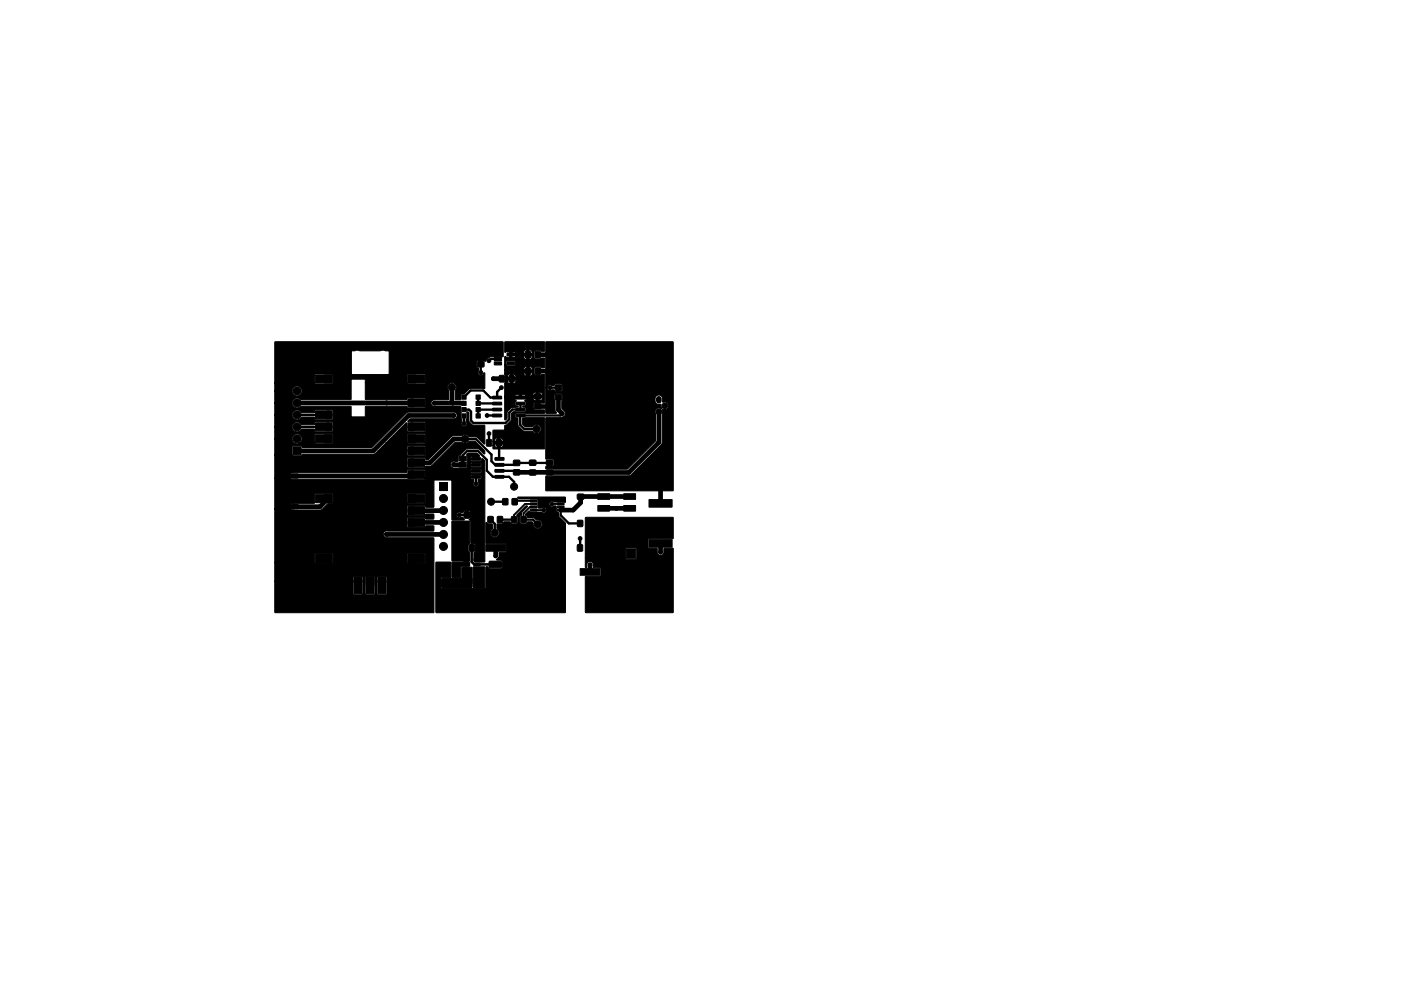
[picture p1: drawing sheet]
<svg xmlns="http://www.w3.org/2000/svg" width="297mm" height="210mm" viewBox="0 0 297 210" stroke-linecap="round" stroke-linejoin="round" font-family="sans-serif">
<g fill="#000" stroke="#000" stroke-width=".21">
<path d="M86.5 74.5h3.5v1.7h-3.5zM101.3 74.7h1.3v1h-1.3zM101.3 76.8h1.3v1h-1.3zM104.8 74.9h1.6v.6h-1.6zM104.8 75.8h1.6v.7h-1.6zM104.8 76.8h1.6v.6h-1.6zM58.3 72.6l48.3-.1 .1 3.1-2.7 .1-.8 .4-.2 .5-.5-.1h-1.3l-.2 .4v.8l.5 .5v.5a.64 .64 0 0 0 .3 .9 .64 .64 0 0 0 .8-.5l.2 .1-.1 3.2h-3.1l-1.2 1.2-.6 .1-.2 1.1h-1.1v-2a.95 .95 0 0 0 .1-1.1 .95 .95 0 0 0-1-.5 .98 .98 0 0 0-.5 1.6l-.1 2-3.1 .1a.7 .7 0 0 0-.5 .7 .7 .7 0 0 0 .7 .6l5.6 .1v2.4l.2 .3v.4a.62 .62 0 0 0 .1 .9 .62 .62 0 0 0 .9 0 .62 .62 0 0 0-.1-.9v-.5l.2-.2v-1.2l.2-.1 .2 .2v1.8l.7 .7 2.7 .2v3.9h-.2l-1.5-1.5h-1.6l-.2-.2a1 1 0 0 0-1.4-.1l-2.1 .1-4.9 5h-.6l-.3-.4h-3.6l-.1 .2v1.8l.2 .1h3.5l.3-.3 1.2-.1 5-4.9h1.5a1.05 1.05 0 0 0 1.5-.3h1.3l2 2v.7h-.2l-1.2-1.1h-2.4l-1.4 1.4-.4 .1-.1 1.1-.6 .1a.72 .72 0 0 0-.9 .4 .72 .72 0 0 0 .3 .9l3 .1 .1-.1 .1-.4h.7l.3 .3h1.9l.1-.7-.3-.3h-1.8l-.2 .3v.4h-.7v-2l-.2-.3 .4-.4h1.8l.6 .6-.1 .2h-1.7l-.1 .6 .2 .3h1.9l.4-.5 .4 .5v21.4h-1.9l-.3-.2v-1.7l.3-.5v-1.1l-.2-.3-.8-.2v-4.9l-.3-.1 .2-.4v-1.1l-.3-.4h-.8l-.5 .4-.3 .1a.62 .62 0 0 0-.8 0 .62 .62 0 0 0 0 .9 .62 .62 0 0 0 .8 0h.3l.3 .6h-2.6v-8.5h-3.8v5.8h-1.7l-.3-.3h-3.5l-.2 .2v.8v.9l.2 .2h3.5l.3-.4 1.6 .1 .1 .9-.1 .1h-1.6l-.3-.3h-3.6l-.1 .2v1.8l.2 .1h3.5l.3-.4h1.6l.1 .2v.9l-9.8 .1a.72 .72 0 0 0-.9 .4 .72 .72 0 0 0 .3 .9l10.4 .2-.1 15.8-33.6-.1v-6.6h16.6v2.7l.1 .2h1.8l.2-.2h.4l.2 .2h1.8l.1-.2v-2.7h.4l.1 2.8 1.9 .1 .1-.2v-2.6l-.1-1.1h-1.8l-.2 1h-.4l-.1-1h-1.9l-.1 .2v3.5h-.4v-3.5l-.2-.2h-1.8l-.1 1h-16.6v-3.9h8.4l.2 .2h3.5l.2-.2h15.7l.2 .2h3.5l.2-.2v-1.8l-.2-.1h-3.6l-.1 .1v1.8h-15.7v-1.8l-.2-.1h-3.6l-.1 .1v1.8h-8.4v-11.4h3.3l.1 .1 .8 .1h5.4l.4-.2 1.2-1.1h.9l.2-.2h15.7l.2 .2h3.5l.2-.2v-1.8l-.2-.1h-3.6l-.1 .1v1.8h-15.7v-1.8l-.1-.1h-3.6l-.2 .1-.1 1.9h-4.8l-.2 .2v1h-3.3v-6.5h3.3l.1 .1 .8 .1 27.5 .1 .2-.2v-.3h9.6l.1 .3 .6 .1v.6a.61 .61 0 0 0 .1 .8 .61 .61 0 0 0 .8 0 .61 .61 0 0 0 0-.9v-.5h.5l.2-.3v-.5l-.2-.2h-1.9l-.2 .2v.4h-9.6v-1.2h9.6l.2 .3h1.8l.3-.3v-.5l-.2-.2h-1.9l-.2 .2v.5h-9.6l-.2-.4h-3.5l-.3 .6h-23.7l-.8 .1-.1 1.1h-3.3v-5h3.6l.2 .2h1.7l.4-.3h15l.4-.2 .6-.6h6.1l.1 1.1h3.7l.1-.2v-1.7l-.2-.2h-3.6l-.1 1h-6.1l1.6-1.6h4.5l.2 .2 3.6-.1 .1-1.9-.2-.1h-3.6l-.1 .1v1.8h-4.5l4.3-4.3 .2 .1v1.6l.1 .2h3.7v-2l-3.6-.1v-.2l.5-.4 9.2-.1a.7 .7 0 0 0 .7-.6 .7 .7 0 0 0-.7-.8l-9.9 .1-7.5 7.4-14.6 .1-.3-.4h-1.8l-.2 .2v1.7h-3.6v-3.4h3.6v.2a1.05 1.05 0 0 0 1.7 .7l6.9 .1 .1-.1v-1.8l-.2-.1h-3.6l-.1 .1v1.8h-3.1a1.05 1.05 0 0 0-.1-1.8 1.05 1.05 0 0 0-1.6 .9h-3.6v-2.5h3.6v.2a1.11 1.11 0 0 0 1 .8 1.11 1.11 0 0 0 1.1-.6h2.6l.3 .6h3.6l.1-.2v-1.7l-.2-.2h-3.5l-.3 .6h-2.7a1.06 1.06 0 0 0-1.2-.6 1.06 1.06 0 0 0-.8 1.1h-3.6v-2.6h3.6l.1 .4a1.06 1.06 0 0 0 1.5 .5l.5-.4h2.6l.3 .6h3.5l.2-.2v-1.7l-.1-.2h-3.6l-.3 .6h-2.6l-.1-.2a1.06 1.06 0 0 0-1.2-.4 1.06 1.06 0 0 0-.8 1h-3.6v-2.5h3.6l.1 .4a1.05 1.05 0 0 0 1.7 .4l10.6-.1 .2 .1v2.2h3v-2.2l.1-.1h8.6l.3 .3h3.6l.1-.1v-1.8l-.2-.2h-3.5l-.3 .4h-8.7v-3.5h8.8l.2 .2h3.5l.2-.2v-1.8l-.2-.1h-3.6l-.1 .1v1.8h-8.8v-.8h-3l-.1 4.3h-10.7a1.05 1.05 0 0 0-1.1-.3 1.05 1.05 0 0 0-.7 1h-3.6v-2.6h3.6v.2a1.06 1.06 0 0 0 1.7 .7 1.06 1.06 0 0 0-.1-1.8 1.06 1.06 0 0 0-1.6 .9h-3.6v-1.6h8.4l.2 .2h3.5l.2-.2v-1.9h11.9v-5l-1.3-.1-.6 .1h-4.3l-.5-.1-1.3 .1v5h-7.6l-.2 .1v1.8h-8.4zM107.5 76.8h1.6v.6h-1.6zM107.5 74.9h1.6v.6h-1.6zM111.4 74.6h1v1.3h-1zM111.4 78.1h1.1v1.3h-1.1zM113.5 74.6h1v1.3h-1z"/>
<path d="M113.5 78.1h1.1v1.3h-1.1zM107 72.6h8.5v1.9l-2.1-.1-.2 .3v1.1l.4 .4h.8l.4-.3 .7 .1v2l-2-.1-.2 .3-.1 1.1 .4 .4h.9l.3-.3 .7 .1v5.9l-.6 .1-.3-.1h-1.2l-.3 .4 .1 1 .3 .2h1.9l.1 .6-6 .1-.3 .3v.5l.6 .2v1.6l1.1 1.1 2 .1a.98 .98 0 0 0 1.5 .3 .98 .98 0 0 0 0-1.5 .98 .98 0 0 0-1.5 .3l-1.6-.1-.6-.6v-1.2h4.8l-.1 6.5h-10.8l-.1-.7h.4a.53 .53 0 0 0 .6 .5h.5a.52 .52 0 0 0 .6-.5v-.3h-.6v.8h-.5v-.8h-.6v.3h-.4v-.8h2.1v-.3a.53 .53 0 0 0-.6-.5v.8h-.5v-.8a.55 .55 0 0 0-.6 .5v.3h-.4v-2.4l2.5-.1v-.9l.4-.2 1-.9v-1.4l.4-.4h2.4l.3-.3v-.6l-.7-.3 .7-.2v-.6l-.2-.4 .3-.4h-2.5l.3 .4-.2 .4v.5l.2 .2h.4l.1 .2-1.4 .2-.2 .1-.7 .8-.1 1.3-.4 .4-.1-4.6h6l.4 .5h1.1a.53 .53 0 0 0 .5-.6h-.7l-.1 .6h-.4l-.1-.6h-.7v.1h-6v-.4h4.6l-.1-.3 3.5 .1a.52 .52 0 0 0-.5-.7h-.2l-.1 .6h-.4l-.1-.6h-.2l-.4 .2-.1 .4-2.4-.1v.4h-.5v-.4h-.6l-.4 .4h-2.1v-2.8l.2-.4h.4a.53 .53 0 0 0 .6 .5h.5a.52 .52 0 0 0 .7-.5v-.3h-.7v.8h-.5v-.8h-.6v.3h-.4v-.8h2.1l.1-.3a.53 .53 0 0 0-.7-.5v.8h-.5v-.8a.55 .55 0 0 0-.6 .5v.3h-.4l-.2-.8h4.1a.53 .53 0 0 0 .6 .5h.5a.52 .52 0 0 0 .6-.5v-.3h-.6v.8h-.5v-.8h-.6v.3h-4.1v-.8h5.8v-.3a.53 .53 0 0 0-.6-.5v.8h-.5v-.8a.55 .55 0 0 0-.6 .5v.3h-4.1v-1.1l.5 .2h1.6l.2-.2-.1-.7-.1-.1h-1.7l-.1 .8h-.3l.1-1.8 .3 .2h3.6a.53 .53 0 0 0 .7 .5h.5a.52 .52 0 0 0 .6-.5v-.3h-.6v.8h-.5v-.8h-.7v.3h-1.8l.1-.3-.8-.1v.4h-.5v-.8h4.8v-.3a.53 .53 0 0 0-.6-.5v.8h-.5v-.8a.55 .55 0 0 0-.7 .5v.3h-3l1.4-.1-.3-.3h-.6v.3h-.5v-.3h-.6l-.3 .2zM123.1 72.8h1.6v4.9h-1.6zM131.6 72.8h1.6v4.9h-1.6zM115.7 72.6l26.9-.1 .2 .1-.1 31.5h-26.9v-3.1l17.9-.1 6.6-6.7 .2-6.8-.1-.6a1.08 1.08 0 0 0 1.3-.3 .88 .88 0 0 0-.2-1 .88 .88 0 0 0-1-.2v-.7a.8 .8 0 0 0-.8-.8 .8 .8 0 0 0-.8 .8v.6a.95 .95 0 0 0 1.2 .6l.2 .8h-1l-.4 .6 .1 6.4-6 5.9h-17.3l.1-.6 1.3 .1 .2-.2 .2-1-.4-.4-1.4-.1v-8.6l3.4-.2a.79 .79 0 0 0 .7-.4 .79 .79 0 0 0-.1-.8l-.6-.7 .2-2.9-.4-.2-1-.1-.4 .4v.9l.2 .3v2.1l.3 .5h-2.3v-5.4h.3l.2 .5 .2 .1 1-.1 .5 .3h1l.4-.3v-.9l-.2-.3h-1.2l-.5 .3-.6-.1a.61 .61 0 0 0-.8 .5h-.3zM62.1 94.8h1.7v1.7h-1.7zM66.9 79.6h3.5v1.7h-3.5zM66.9 87.2h3.5v1.7h-3.5zM66.9 89.7h3.5v1.7h-3.5zM66.9 92.3h3.5v1.7h-3.5zM68.7 79.6h1.7v1.7h-1.7zM68.7 92.3h1.7v1.7h-1.7z"/>
<path d="M86.5 97.3h3.5v1.7h-3.5zM86.5 94.8h3.5v1.7h-3.5zM86.5 92.3h1.7v1.7h-1.7zM86.5 92.3h3.5v1.7h-3.5zM86.5 89.7h3.5v1.7h-3.5zM86.5 84.6h3.5v1.7h-3.5zM86.5 79.6h1.7v1.7h-1.7zM86.5 79.6h3.5v1.7h-3.5zM97.9 87.8h.9v.9h-.9zM97.9 86.5h.9v.9h-.9zM97.9 85.1h.9v.9h-.9zM97.9 83.8h.9v.9h-.9z"/>
<path d="M97.8 97.7h.6v.5h-.6zM97.4 98.1h1.4v1h-1.4zM97.4 96.8h1.4v1h-1.4zM100 99.6h1.8l.1 .5-1.8 .1zM100 98.4l1.8-.1 .1 .5-1.8 .1zM100 97.1h1.8l.1 .5h-1.8zM100.9 83.8h.9v.9h-.9zM100.9 85.1h.9v.9h-.9zM100.9 86.5h.9v.9h-.9zM100.9 87.8h.9v.9h-.9zM103.2 93.3h1v1.3h-1zM104.5 87.9h1.8l.1 .5h-1.9z"/>
<path d="M104.5 86.6h1.8l.1 .5-1.9 .1zM104.5 85.4l1.8-.1 .1 .5-1.9 .1zM104.5 84.1h1.8l.1 .5h-1.9zM105 97.1h1.8l.1 .5h-1.9zM105 98.4l1.8-.1 .1 .5-1.9 .1zM105 99.6h1.8l.1 .5-1.9 .1zM105.2 93.3h1.1v1.3h-1.1zM105.9 79.7h1v1.3h-1zM108 79.7h1v1.3h-1zM108.9 97.7h1.3v1h-1.3zM109.4 84.1h1.8l.1 .5h-1.8zM109.4 85.4l1.8-.1 .1 .5-1.8 .1z"/>
<path d="M109.4 86.6h1.8l.1 .5-1.8 .1zM109.4 87.9h1.8l.1 .5h-1.8zM112.3 97.7h1.3v1h-1.3zM113.3 83.6h1.4v1h-1.4zM113.3 85.7h1.4v1h-1.4zM115.9 97.7h1.3v1h-1.3zM117.8 83.7h1.2v1.1h-1.2zM117.8 81.7h1.2v1.1h-1.2zM61.8 100.5h1.4v.9h-1.4zM61.8 107h1.4v.9h-1.4zM66.9 105h3.5v1.7h-3.5zM66.9 117.7h3.5v1.7h-3.5z"/>
<path d="M68.7 105h1.7v1.7h-1.7zM68.7 117.7h1.7v1.7h-1.7zM86.5 117.7h1.7v1.7h-1.7zM86.5 117.7h3.5v1.7h-3.5zM86.5 110h3.5v1.7h-3.5zM86.5 107.5h3.5v1.7h-3.5zM86.5 105h3.5v1.7h-3.5zM86.5 105h1.7v1.7h-1.7zM86.5 99.9h3.5v1.7h-3.5zM93.2 102.4h1.7v1.7h-1.7zM97.4 115.6h1.1v1.3h-1.1zM95.8 119.3h3.7l.1 .7-.1 .1h-1.8v2.4h-1.8l-.1-.1z"/>
<path d="M98.2 118.5h1.2l.1 .5-1.2 .1zM98.2 119.5h1.2l.1 .5h-1.2zM98.4 108.6h1.1v1.3h-1.1zM97.4 111.5l1.1-.1 .2 .2v2.2l-.1 .3h-1.1l-.2-.2zM99.5 115.6h1.1v1.3h-1.1zM95.8 110.6h3.8v4.6l-.4 .5 .1 1.1 .2 .4v1.8h-3.7zM100 100.9h1.8l.1 .5-1.8 .1zM100.5 108.6h1.1v1.3h-1.1zM100.5 119.5h1.2l.1 .5h-1.2zM100.5 118.5h1.2l.1 .5-1.2 .1zM100.3 111.5l1.1-.1 .3 .2v2.2l-.2 .3h-1l-.2-.2zM103 115.5h4.2v1.4h-4.2z"/>
<path d="M103.5 109.6h1v1.3h-1zM105 100.9h1.8l.1 .5-1.9 .1zM103.7 119.1h2.5l.1 .2v1l-.2 .2h-2.3l-.1-.3zM105.5 109.6h1v1.3h-1zM106.6 105.8h1.1v1.3h-1.1zM108.9 99.7h1.3v1h-1.3zM108.5 109.6h1v1.3h-1zM108.6 105.8h1.1v1.3h-1.1zM110.5 109.6h1v1.3h-1zM112.3 99.7h1.3v1.1h-1.3zM112.4 108.1l1.4-.1 .1 .4h-1.4zM112.4 107.4h1.4l.1 .3-1.4 .1z"/>
<path d="M112.4 106.8l1.4-.1 .1 .4h-1.4zM112.4 106.1h1.4l.1 .3-1.4 .1zM115.9 99.7h1.3v1.1h-1.3zM118.2 106.1h1.3l.1 .3-1.4 .1zM118.2 106.8l1.3-.1 .1 .4h-1.4zM118.2 107.4h1.3l.1 .3-1.4 .1zM118.2 108.1l1.3-.1 .1 .4h-1.4zM92.4 119.3l3.1-.1 .1 .2v3.1h-2.2v2.3h9.6v-4.5l.4-.1 .5 .5h2.2l.3-.2 .1-.2v-1.2l-.3-.2-.8-.1-.1-.1 .5-.6 .1-.9 1.3-.1 .2-.1v-1.5l-.1-.1-4.3-.1v-4.4l1.4 .4v.9a.97 .97 0 0 0-.1 1.5 .97 .97 0 0 0 1.5-.1 .97 .97 0 0 0-.4-1.5v-.9l1-.1 .5-.4h1.2l.5 .4 1.1-.1 .1-1.3-.3-.4 2-2h.3v.2l-1.1 1.2-.1 .6-.4 .3v1.3l.4 .2h.8l.5-.4h.9l.2 .2a.97 .97 0 0 0 .6 1.3 .97 .97 0 0 0 1.3-.7 .97 .97 0 0 0-.7-1.2h-.5l-.6-.5h-1.3l-.4-.5v-.2l.7-.7 .4 .2 2.4 .1a.62 .62 0 0 0 .8-.1 .62 .62 0 0 0 0-.8 .62 .62 0 0 0-.9 0l-.7-.1v-1.6l-.2-.2h-3.9l-.3-.4h10.2l-.1 1.1-2.4-.1a.6 .6 0 0 0-.8 0 .6 .6 0 0 0 0 .9 .6 .6 0 0 0 .8 0h.5v1l.5 .3 .1 .9 1.4 1.4-.1 19h-27.3zM122.4 115.6h1.1v1.3h-1.1zM122.4 102.8h1.4v1h-1.4zM122.4 104.9h1.4v1h-1.4zM122.5 110.4h1v1.3h-1z"/>
<path d="M124.5 115.6h1.1v1.3h-1.1zM124.5 110.4h1v1.3h-1zM126.8 102.2h2.4v1.2h-2.4zM126.8 104.7h2.4v1.2h-2.4zM126.8 107.2h2.4v1.2h-2.4zM132.2 102.2h2.6v1.2h-2.6zM132.2 104.7h2.6v1.2h-2.6zM132.2 107.2h2.6v1.2h-2.6zM132.8 116.4h2v2h-2zM136.9 110.3h5.6v1.5h-5.6zM137.6 114.5h4.9v1.6h-4.9zM137.6 106h4.9v1.6h-4.9z"/>
<path d="M124.1 109.8h18.6v4.5h-5.1l-.2 .1 .1 1.8 1.8 .1v.9a.7 .7 0 0 0 .7 .6 .7 .7 0 0 0 .8-.6v-.9l1.9 .1 .1 13.5-.2 .1h-18.4l-.1-7.7 3.1-.1 .2-.1-.1-1.6-1.4-.1-.1-.6a.7 .7 0 0 0-.7-.7 .7 .7 0 0 0-.7 .7v.6h-.2l-.1-1.9h8.5l.2 .1h2.1l.1-.1v-2.1l-.2-.2-2.1 .1-.1 2.2h-8.5zM75.1 122.5h1.7v3.5h-1.7zM77.6 122.5h1.7v1.7h-1.7zM77.6 122.5h1.7v3.5h-1.7zM80.1 122.5h1.7v3.5h-1.7zM93.8 123.2h1.4v1h-1.4zM93.8 125.3h1.4v1h-1.4zM93.9 119.6h1.1v1.3h-1.1zM96 119.6h1.1v1.3h-1.1zM96.4 123.2h1.2v1.1h-1.2zM96.4 125.2h1.2v1.1h-1.2zM98.2 120.4h1.2l.1 .5-1.2 .1z"/>
<path d="M93.6 122.8l4.3-.1v-2.3h2.2l-.1 4.2h-6.3l-.1-.1zM99 122.6h1v1.3h-1zM100.5 120.4h1.2l.1 .5-1.2 .1zM100.3 120.3h2.5l-.1 4.3h-2.4zM101 122.6h1v1.3h-1zM103 125.5h4.2v1.4h-4.2zM103.7 122.1l2.5-.1 .1 .3v1l-.2 .1h-2.3l-.1-.2zM123 120.6h4.2v1.4h-4.2z"/>
<circle cx="87.3" cy="75.3" r=".85"/>
<circle cx="102" cy="79" r=".4"/>
<circle cx="103.7" cy="76.5" r=".4"/>
<circle cx="116.8" cy="75.2" r=".4"/>
<circle cx="116.8" cy="78.7" r=".4"/>
<circle cx="121" cy="77.2" r=".4"/>
<circle cx="121" cy="75.2" r=".4"/>
<circle cx="121" cy="73.2" r=".4"/>
<circle cx="121" cy="79.2" r=".4"/>
<circle cx="134" cy="73.2" r=".4"/>
<circle cx="136" cy="73.2" r=".4"/>
<circle cx="138" cy="73.2" r=".4"/>
<circle cx="140" cy="73.2" r=".4"/>
<circle cx="142" cy="77.2" r=".4"/>
<circle cx="142" cy="75.2" r=".4"/>
<circle cx="142" cy="79.2" r=".4"/>
<circle cx="142" cy="73.2" r=".4"/>
<circle cx="63" cy="83" r=".85"/>
<circle cx="63" cy="93.1" r=".85"/>
<circle cx="63" cy="88" r=".85"/>
<circle cx="63" cy="85.5" r=".85"/>
<circle cx="63" cy="90.6" r=".85"/>
<circle cx="69.6" cy="90.6" r=".85"/>
<circle cx="69.6" cy="88" r=".85"/>
<circle cx="82" cy="85.5" r=".4"/>
<circle cx="87.3" cy="85.5" r=".85"/>
<circle cx="87.3" cy="98.2" r=".85"/>
<circle cx="87.3" cy="90.6" r=".85"/>
<circle cx="87.3" cy="95.6" r=".85"/>
<circle cx="92.1" cy="85.5" r=".4"/>
<circle cx="95.8" cy="82.1" r=".75"/>
<circle cx="96.2" cy="88.1" r=".4"/>
<circle cx="96.2" cy="98.5" r=".4"/>
<circle cx="98.4" cy="89.9" r=".4"/>
<circle cx="98.6" cy="93.1" r=".75"/>
<circle cx="103.3" cy="88.2" r=".4"/>
<circle cx="103.7" cy="92" r=".4"/>
<circle cx="104.6" cy="80.3" r=".4"/>
<circle cx="106.3" cy="82.2" r=".4"/>
<circle cx="112.4" cy="93.2" r=".4"/>
<circle cx="113.7" cy="93.2" r=".4"/>
<circle cx="113.8" cy="91" r=".75"/>
<circle cx="114.9" cy="93.2" r=".4"/>
<circle cx="116.2" cy="86.2" r=".4"/>
<circle cx="116.6" cy="82.2" r=".4"/>
<circle cx="119.2" cy="87.7" r=".4"/>
<circle cx="121" cy="85.2" r=".4"/>
<circle cx="121" cy="81.2" r=".4"/>
<circle cx="121" cy="83.2" r=".4"/>
<circle cx="121" cy="89.2" r=".4"/>
<circle cx="121" cy="95.2" r=".4"/>
<circle cx="121" cy="91.2" r=".4"/>
<circle cx="123" cy="95.2" r=".4"/>
<circle cx="125" cy="95.2" r=".4"/>
<circle cx="127" cy="95.2" r=".4"/>
<circle cx="129" cy="95.2" r=".4"/>
<circle cx="131" cy="95.2" r=".4"/>
<circle cx="133" cy="95.2" r=".4"/>
<circle cx="135" cy="95.2" r=".4"/>
<circle cx="139.7" cy="87.4" r=".6"/>
<circle cx="140" cy="95.2" r=".4"/>
<circle cx="141" cy="86.1" r=".6"/>
<circle cx="142" cy="81.2" r=".4"/>
<circle cx="142" cy="85.2" r=".4"/>
<circle cx="142" cy="83.2" r=".4"/>
<circle cx="142" cy="95.2" r=".4"/>
<circle cx="142" cy="91.2" r=".4"/>
<circle cx="142" cy="93.2" r=".4"/>
<circle cx="82" cy="113.3" r=".4"/>
<circle cx="87.3" cy="108.3" r=".85"/>
<circle cx="87.3" cy="110.9" r=".85"/>
<circle cx="87.3" cy="100.7" r=".85"/>
<circle cx="94" cy="108.3" r=".85"/>
<circle cx="94" cy="110.8" r=".85"/>
<circle cx="94" cy="105.8" r=".85"/>
<circle cx="94" cy="113.4" r=".85"/>
<circle cx="94" cy="115.9" r=".85"/>
<circle cx="97.4" cy="109.2" r=".4"/>
<circle cx="100.9" cy="102.7" r=".4"/>
<circle cx="104.1" cy="106.4" r=".75"/>
<circle cx="104.9" cy="113" r=".75"/>
<circle cx="105.1" cy="117.9" r=".4"/>
<circle cx="109" cy="103.2" r=".75"/>
<circle cx="114" cy="111.2" r=".75"/>
<circle cx="115.3" cy="108.2" r=".4"/>
<circle cx="117" cy="106.9" r=".4"/>
<circle cx="123" cy="114.2" r=".4"/>
<circle cx="125.1" cy="119.8" r=".4"/>
<circle cx="130.3" cy="117.4" r="1"/>
<circle cx="130.7" cy="107.8" r=".4"/>
<circle cx="130.8" cy="102.8" r=".4"/>
<circle cx="140" cy="103.5" r=".4"/>
<circle cx="140" cy="117.1" r=".4"/>
<circle cx="75.9" cy="123.4" r=".85"/>
<circle cx="81" cy="123.4" r=".85"/>
<circle cx="96.5" cy="122" r=".4"/>
</g>
<path d="M139.7 84.6v.4" fill="none" stroke="#000" stroke-width="1.2"/>
<g fill="none" stroke="#000" stroke-width="1">
<path d="M114 75.2h2.8M114 78.7h2.8M63 85.5h24.3M92.1 85.5h6.2M95.8 82.1v3.2l.2 .2M96.2 88.1h-9.5l-7.5 7.6h-16.2M96.2 98.5l1.8 .1M98.6 93.1h-2.4l-5 5.1h-3.9M104.6 80.3h1.8M114.1 86.2h2.1M118.4 84.2v2.7l.8 .8M139.7 87.4v6.5l-6.4 6.3h-23.8"/>
<path d="M62.5 101h24.6M69.6 105.8l-1.7 1.7h-5.4M82 113.3l12 .1M87.3 108.3h6.7M87.4 110.8h6.6M105.1 116.2v1.7M125 116.2h4.1l1.2 1.2M125.1 119.8v1.5M128 102.8h5.5M128 107.8h5.5M133.5 105.3h-10.4v1.3l-1.6 1.6h-2.6M139.7 111h-14.7v5.2"/>
<path d="M140.1 103.5v3.3M140.1 115.3v1.8"/>
</g>
<path d="M109.3 106.3h3.8M113.1 108.2h2.2M113.1 106.9h-1.8l-2.3 2.3v1M113.1 107.6h-.8l-1.3 1.3v1.3M115.3 108.2h.1M117 106.9h1.9" fill="none" stroke="#000" stroke-width=".4"/>
<g fill="none" stroke="#000" stroke-width=".5">
<path d="M101.9 75.2h3.7M101.9 77.3l.1 1.7M105.6 76.1h-1.5l-.4 .4M63 88h6.6M63 90.6h6.6M98.1 97.3v-.7l1-1h2.2l1.9 1.9v2.3l1.3 1.4h3.4l1.1 1v1M98.4 88.3v1.5M98.4 89.8v.1M98.4 84.3l1.4-1.4h2.7l1.5 1.5h1.4M98.6 93.1h2.3l3.3 3.3v1.4l.8 .8h4.1l.4-.4h7M101.4 84.3v1.3h4M103.3 88.2h2.1"/>
<path d="M103.7 92v2M103.7 92h.1M105.4 86.9h-4v1.4M105.8 94.6l.1 2.8M105.9 99.9h3.3M106.3 82.2l-.9 .9v1.2M110.4 85.6v1.3h-1.8l-.6 .7v1.4l-.8 .8h-6.8l-.5-.5v-1.9l-.5-.5h-1M110.4 84.3h3.4M116.6 82.2h1.8M119.2 87.7l-.4 .5h-8.5v1.9l.9 .9h2.6M100.9 101.2v1.5M104 110.2l.9 .9v1.9"/>
<path d="M104.1 106.4h3M106 110.2h3M111 110.2h2l1 1M117 106.9h.1M118.9 107.6v1.7l1.7 1.7h2.4M123 114.2v2M99 120.7h.1"/>
</g>
<path d="M97.4 109.2h1.6M100 116.3v2.9l.5 .5h4.5" fill="none" stroke="#000" stroke-width=".55"/>
</svg>
